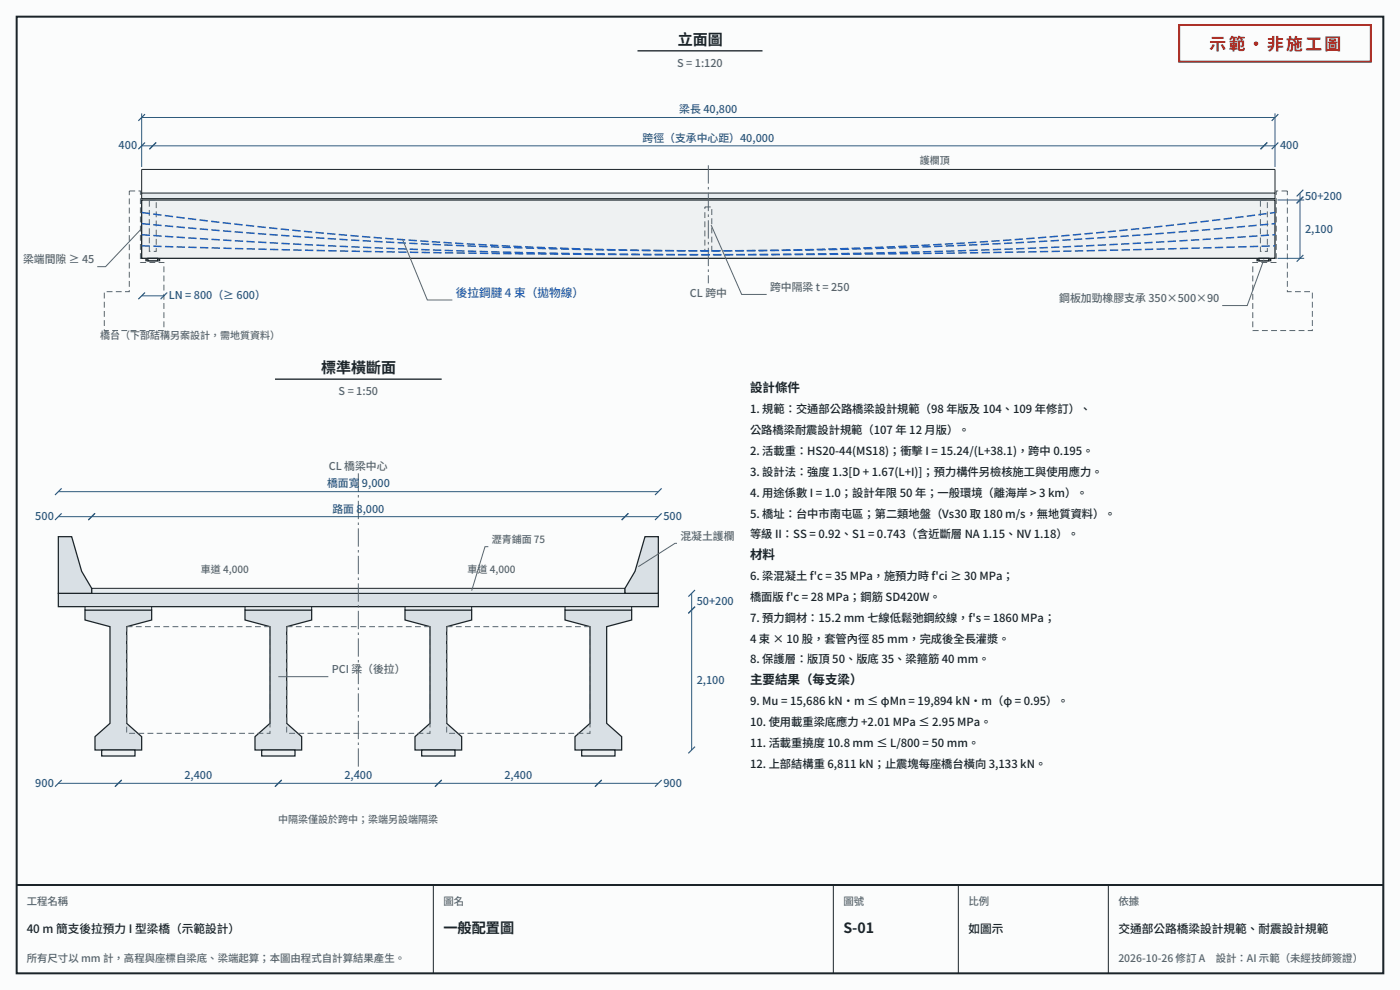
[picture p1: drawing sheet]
<svg xmlns="http://www.w3.org/2000/svg" width="444mm" height="314mm" viewBox="0 0 444 314" stroke-linecap="round" stroke-linejoin="round" font-family="sans-serif">
<defs><g id="words">
<text font-size="5.3" fill="#b42318" x="384" y="15.9">示範・非施工圖</text>
<g font-size="4.8" fill="#1b2429">
<text x="215.2" y="14.3">立面圖</text>
<text x="101.9" y="118.5">標準橫斷面</text>
</g>
<g font-size="4.5" fill="#1b2429">
<text x="140.8" y="296.3">一般配置圖</text>
<text x="267.8" y="296.3">S-01</text>
</g>
<g font-size="4" fill="#1b2429">
<text x="238.1" y="124.4">設計條件</text>
<text x="238.1" y="177.5">材料</text>
<text x="238.1" y="217.2">主要結果（每支梁）</text>
</g>
<text font-size="3.7" fill="#1f5fbf" x="144.7" y="94.2">後拉鋼腱 4 束（拋物線）</text>
<g font-size="3.7" fill="#1b2429">
<text x="8.5" y="296.3">40 m 簡支後拉預力 I 型梁橋（示範設計）</text>
<text x="307.4" y="296.3">如圖示</text>
<text x="355.1" y="296.3">交通部公路橋梁設計規範、耐震設計規範</text>
</g>
<g font-size="3.6" fill="#1b2429">
<text x="238.1" y="131.2">1. 規範：交通部公路橋梁設計規範（98 年版及 104、109 年修訂）、</text>
<text x="238.1" y="137.8">公路橋梁耐震設計規範（107 年 12 月版）。</text>
<text x="238.1" y="144.5">2. 活載重：HS20-44(MS18)；衝擊 I = 15.24/(L+38.1)，跨中 0.195。</text>
<text x="238.1" y="151.1">3. 設計法：強度 1.3[D + 1.67(L+I)]；預力構件另檢核施工與使用應力。</text>
<text x="238.1" y="157.7">4. 用途係數 I = 1.0；設計年限 50 年；一般環境（離海岸 &gt; 3 km）。</text>
<text x="238.1" y="164.3">5. 橋址：台中市南屯區；第二類地盤（Vs30 取 180 m/s，無地質資料）。</text>
<text x="238.1" y="170.9">等級 II：SS = 0.92、S1 = 0.743（含近斷層 NA 1.15、NV 1.18）。</text>
<text x="238.1" y="184.2">6. 梁混凝土 f'c = 35 MPa，施預力時 f'ci ≥ 30 MPa；</text>
<text x="238.1" y="190.8">橋面版 f'c = 28 MPa；鋼筋 SD420W。</text>
<text x="238.1" y="197.4">7. 預力鋼材：15.2 mm 七線低鬆弛鋼絞線，f's = 1860 MPa；</text>
<text x="238.1" y="204">4 束 × 10 股，套管內徑 85 mm，完成後全長灌漿。</text>
<text x="238.1" y="210.6">8. 保護層：版頂 50、版底 35、梁箍筋 40 mm。</text>
<text x="238.1" y="223.8">9. Mu = 15,686 kN·m ≤ φMn = 19,894 kN·m（φ = 0.95）。</text>
<text x="238.1" y="230.5">10. 使用載重梁底應力 +2.01 MPa ≤ 2.95 MPa。</text>
<text x="238.1" y="237.1">11. 活載重撓度 10.8 mm ≤ L/800 = 50 mm。</text>
<text x="238.1" y="243.7">12. 上部結構重 6,811 kN；止震塊每座橋台橫向 3,133 kN。</text>
</g>
<g font-size="3.4" fill="#56656f">
<text x="215" y="21.2">S = 1:120</text>
<text x="7.3" y="83.6">梁端間隙 ≥ 45</text>
<text x="219.1" y="94.2">CL 跨中</text>
<text x="244.5" y="92.4">跨中隔梁 t = 250</text>
<text x="336.3" y="96">鋼板加勁橡膠支承 350×500×90</text>
<text x="107.5" y="125.4">S = 1:50</text>
<text x="104.4" y="149.2">CL 橋梁中心</text>
<text x="216" y="171.4">混凝土護欄</text>
<text x="105.3" y="213.8">PCI 梁（後拉）</text>
</g>
<g font-size="3.4" fill="#2f5b7c">
<text x="215.7" y="36">梁長 40,800</text>
<text x="37.7" y="47.4">400</text>
<text x="204" y="45">跨徑（支承中心距）40,000</text>
<text x="406.4" y="47.4">400</text>
<text x="414.3" y="63.6">50+200</text>
<text x="414.3" y="74">2,100</text>
<text x="53.6" y="95">LN = 800（≥ 600）</text>
<text x="103.8" y="154.8">橋面寬 9,000</text>
<text x="11.2" y="165.1">500</text>
<text x="105.5" y="162.7">路面 8,000</text>
<text x="210.6" y="165.1">500</text>
<text x="221.2" y="192.2">50+200</text>
<text x="221.2" y="217.1">2,100</text>
<text x="11.2" y="249.8">900</text>
<text x="58.6" y="247.4">2,400</text>
<text x="109.4" y="247.4">2,400</text>
<text x="160.2" y="247.4">2,400</text>
<text x="210.6" y="249.8">900</text>
</g>
<g font-size="3.3" fill="#56656f">
<text x="8.5" y="287.3">工程名稱</text>
<text x="140.8" y="287.3">圖名</text>
<text x="267.8" y="287.3">圖號</text>
<text x="307.4" y="287.3">比例</text>
<text x="355.1" y="287.3">依據</text>
<text x="8.5" y="305.3">所有尺寸以 mm 計，高程與座標自梁底、梁端起算；本圖由程式自計算結果產生。</text>
<text x="355.1" y="305.3">2026-10-26 修訂 A</text>
<text x="386" y="305.3">設計：AI 示範（未經技師簽證）</text>
</g>
<g font-size="3.2" fill="#56656f">
<text x="292.1" y="52.2">護欄頂</text>
<text x="31.7" y="107.6">橋台（下部結構另案設計，需地質資料）</text>
<text x="156.1" y="172.5">瀝青鋪面 75</text>
<text x="63.8" y="182">車道 4,000</text>
<text x="148.5" y="182">車道 4,000</text>
<text x="88.3" y="261.4">中隔梁僅設於跨中；梁端另設端隔梁</text>
</g>
</g></defs>
<path d="M0 0h444.5v314.3h-444.5z" fill="#fbfcfc"/>
<path d="M5.3 5.3h433.9v303.7h-433.9zM5.3 281h433.9" fill="none" stroke="#1b2429" stroke-width=".63" stroke-linecap="butt"/>
<path d="M46.3 82.3h4.4v.5h-4.4zM399.1 82.3h4.4v.5h-4.4zM137.6 281v28M264.6 281v28M304.3 281v28M351.9 281v28M439.2 281v28" fill="none" stroke="#1b2429" stroke-width=".32"/>
<path d="M374.4 7.9h60.8v11.7h-60.8z" fill="none" stroke="#b42318" stroke-width=".63" stroke-linecap="butt"/>
<path d="M202.4 16.1h39.7" fill="none" stroke="#1b2429" stroke-width=".42"/>
<path d="M41.1 60.6h3.5v22.7h7.4v21.7h-18.9v-12.4h8zM405.2 60.6h3.5v32h8v12.4h-18.9v-21.7h7.4z" fill="none" stroke="#56656f" stroke-width=".32" stroke-dasharray="1.9 1.1" stroke-linecap="butt"/>
<path d="M45 63.5h359.8v18.5h-359.8z" fill="#eef1f2" stroke="#1b2429" stroke-width=".4"/>
<path d="M45 61.3h359.8v1.8h-359.8z" fill="#e7ecef" stroke="#1b2429" stroke-width=".32"/>
<path d="M45 61.3v-7.5h359.8v7.5" fill="none" stroke="#1b2429" stroke-width=".32"/>
<path d="M47 82h3.1v.8h-3.1z" fill="#eef1f2" stroke="#1b2429" stroke-width=".4"/>
<path d="M47.4 63.5h2.2v16.3h-2.2z" fill="none" stroke="#56656f" stroke-width=".32" stroke-dasharray="1.9 1.1" stroke-linecap="butt"/>
<path d="M399.7 82h3.1v.8h-3.1z" fill="#eef1f2" stroke="#1b2429" stroke-width=".4"/>
<path d="M223.8 65.7h2.2v14.1h-2.2zM400.2 63.5h2.2v16.3h-2.2z" fill="none" stroke="#56656f" stroke-width=".32" stroke-dasharray="1.9 1.1" stroke-linecap="butt"/>
<path d="M224.9 52.5v37.5" fill="none" stroke="#56656f" stroke-width=".32" stroke-dasharray="5.8 1.1 .8 1.1" stroke-linecap="butt"/>
<path d="M45 67.5a1335.9 1335.9 0 0 0 359.8 0M45 71a1876.6 1876.6 0 0 0 359.8 0M45 74.5a2552 2552 0 0 0 359.8 0M45 78.1l45 1.2 44.9 .9 45 .5 45 .2 45-.2 45-.5 44.9-.9 45-1.2" fill="none" stroke="#1f5fbf" stroke-width=".48" stroke-dasharray="2.6 1.1" stroke-linecap="butt"/>
<path d="M44.8 72.8l-11.3 11.9h-2.6M127.7 75.8l8 19.4h7.9M225.8 71.4l9.7 22.1h7.9M401.3 82.4l-5.3 14.6h-7.9" fill="none" stroke="#56656f" stroke-width=".32"/>
<path d="M45 36v17M45 37.3h359.8M404.8 36v17M45 46.3h359.8M405.6 63.5h8.5M412.7 61.3v20.7M45 93.9h7M405.6 82h8.5" fill="none" stroke="#2f5b7c" stroke-width=".32"/>
<path d="M43.9 38.4l2.1-2.2zM403.8 38.4l2.1-2.2zM43.9 47.4l2.1-2.2zM47.4 47.4l2.2-2.2zM400.2 47.4l2.1-2.2zM403.8 47.4l2.1-2.2zM411.7 64.6l2.1-2.2zM411.7 62.4l2.1-2.2zM43.9 95l2.1-2.1zM51 95l2.1-2.1zM411.7 83.1l2.1-2.1z" fill="#000" stroke="#2f5b7c" stroke-width=".37"/>
<path d="M87.3 120.4h52.9" fill="none" stroke="#1b2429" stroke-width=".42"/>
<path d="M18.5 188.4h190.5v4.2h-190.5z" fill="#d9e0e5" stroke="#1b2429" stroke-width=".4"/>
<path d="M29.1 186.8h169.3v1.6h-169.3z" fill="#e7ecef" stroke="#1b2429" stroke-width=".32"/>
<g fill="#d9e0e5" stroke="#1b2429" stroke-width=".4">
<path d="M18.5 170.4h4.3l3.1 11 3.2 5.4v1.6h-10.6z"/>
<path d="M204.8 170.4h4.2v18h-10.6v-1.6l3.2-5.4z"/>
<path d="M27 193.7h21.2v3.1l-8 2.2v30.7l4.8 4.2v4.2h-14.8v-4.2l4.7-4.2v-30.7l-7.9-2.2z"/>
</g>
<path d="M27 192.6h21.2v1.1h-21.2z" fill="#e7ecef" stroke="#1b2429" stroke-width=".32"/>
<path d="M32.3 238.1h10.6v1.9h-10.6z" fill="#eef1f2" stroke="#1b2429" stroke-width=".4"/>
<path d="M77.8 193.7h21.2v3.1l-8 2.2v30.7l4.8 4.2v4.2h-14.8v-4.2l4.7-4.2v-30.7l-7.9-2.2z" fill="#d9e0e5" stroke="#1b2429" stroke-width=".4"/>
<path d="M77.8 192.6h21.2v1.1h-21.2z" fill="#e7ecef" stroke="#1b2429" stroke-width=".32"/>
<path d="M83.1 238.1h10.6v1.9h-10.6z" fill="#eef1f2" stroke="#1b2429" stroke-width=".4"/>
<path d="M128.6 193.7h21.2v3.1l-8 2.2v30.7l4.8 4.2v4.2h-14.8v-4.2l4.7-4.2v-30.7l-7.9-2.2z" fill="#d9e0e5" stroke="#1b2429" stroke-width=".4"/>
<path d="M128.6 192.6h21.2v1.1h-21.2z" fill="#e7ecef" stroke="#1b2429" stroke-width=".32"/>
<path d="M133.9 238.1h10.6v1.9h-10.6z" fill="#eef1f2" stroke="#1b2429" stroke-width=".4"/>
<path d="M179.4 193.7h21.2v3.1l-8 2.2v30.7l4.8 4.2v4.2h-14.8v-4.2l4.7-4.2v-30.7l-7.9-2.2z" fill="#d9e0e5" stroke="#1b2429" stroke-width=".4"/>
<path d="M179.4 192.6h21.2v1.1h-21.2z" fill="#e7ecef" stroke="#1b2429" stroke-width=".32"/>
<path d="M184.7 238.1h10.6v1.9h-10.6z" fill="#eef1f2" stroke="#1b2429" stroke-width=".4"/>
<path d="M40.2 199h45.5v33.8h-45.5zM91 199h45.5v33.8h-45.5zM141.8 199h45.5v33.8h-45.5z" fill="none" stroke="#56656f" stroke-width=".32" stroke-dasharray="1.9 1.1" stroke-linecap="butt"/>
<path d="M113.8 150.3v96.3" fill="none" stroke="#56656f" stroke-width=".32" stroke-dasharray="5.8 1.1 .8 1.1" stroke-linecap="butt"/>
<path d="M18.5 156.1h190.5M18.5 164h190.5M219.6 188.4v49.7M18.5 248.7h190.5" fill="none" stroke="#2f5b7c" stroke-width=".32"/>
<g fill="#000" stroke="#2f5b7c" stroke-width=".37">
<path d="M17.5 157.2l2.1-2.2zM208 157.2l2.1-2.2zM17.5 165.1l2.1-2.1zM28 165.1l2.2-2.1zM197.4 165.1l2.1-2.1zM208 165.1l2.1-2.1zM220.7 192.6l-2.2 2.1zM218.5 189.4l2.2-2.1zM218.5 239.2l2.2-2.1zM17.5 249.8l2.1-2.2zM36.5 249.8l2.1-2.2zM87.3 249.8l2.1-2.2z"/>
<path d="M138.1 249.8l2.1-2.2zM191 247.6l-2.1 2.2zM208 249.8l2.1-2.2z"/>
</g>
<path d="M155 173.6h-1l-4.2 13.9M214.9 172.5h-.6l-11.6 7.4M88.4 214.8h15.8" fill="none" stroke="#56656f" stroke-width=".32"/>
<use href="#words"/>
</svg>
